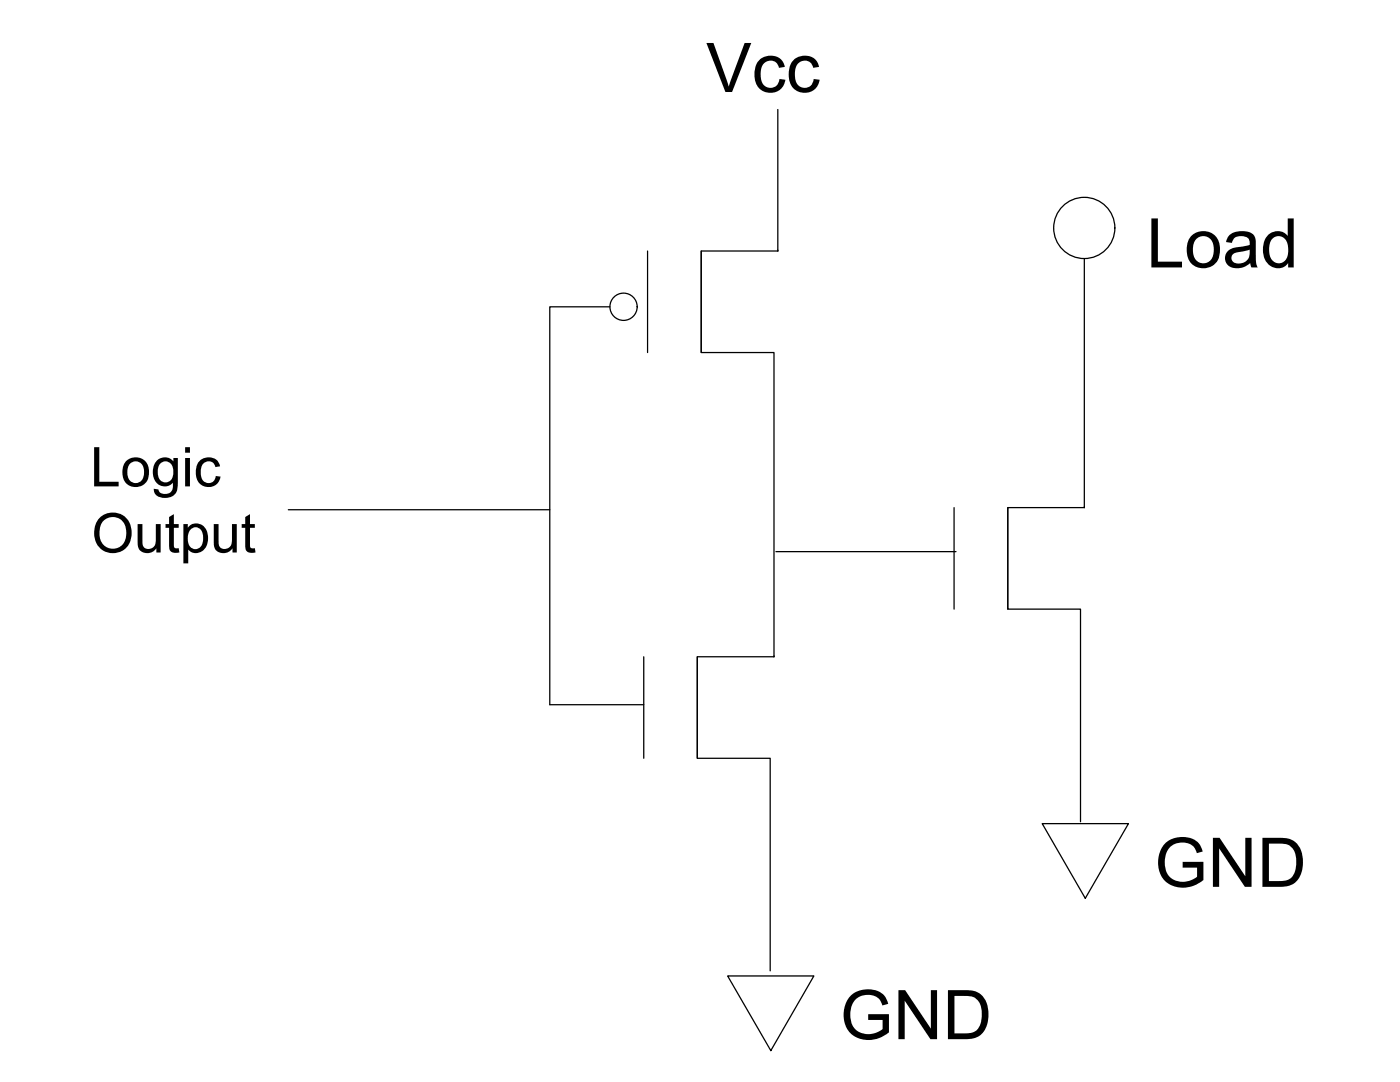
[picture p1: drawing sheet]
<svg xmlns="http://www.w3.org/2000/svg" width="279mm" height="216mm" viewBox="0 0 279 216" stroke-linecap="round" stroke-linejoin="round" font-family="sans-serif">
<defs><g id="words">
<g font-size="13.7">
<text x="140.9" y="18.4">Vcc</text>
<text x="228.8" y="53.4">Load</text>
<text x="230.4" y="177">GND</text>
<text x="167.6" y="207.4">GND</text>
</g>
<g font-size="10.9">
<text x="18" y="97.1">Logic</text>
<text x="18.3" y="110.2">Output</text>
</g>
</g></defs>
<!-- layer: 0 -->
<g fill="none" stroke="#000" stroke-width=".25">
<path d="M155.2 21.9v28.2M129.2 50.1v20.2M139.9 50.1v20.2M155.2 50.1h.1M155.2 50.1h-15.3v20.2h14.6v60.7M216.4 51.6v49.7M121.7 61.2h-12v79.4h18.8M57.5 101.7h52.2M154.8 110.1h36M190.4 101.3v20.2M201.1 101.3v20.2M216.4 101.3h.1"/>
<path d="M216.4 101.3h-15.3v20.2h14.5v42.5M128.5 131v20.3M139.2 131v20.3M154.5 131h.1M154.5 131h-15.3v20.3h14.5v42.4M208 164.3h17.2l-8.6 14.9zM145.2 194.7h17.2l-8.6 14.9z"/>
<circle cx="216.4" cy="45.5" r="6.1"/>
<circle cx="124.4" cy="61.2" r="2.72"/>
</g>
<use href="#words"/>
</svg>
